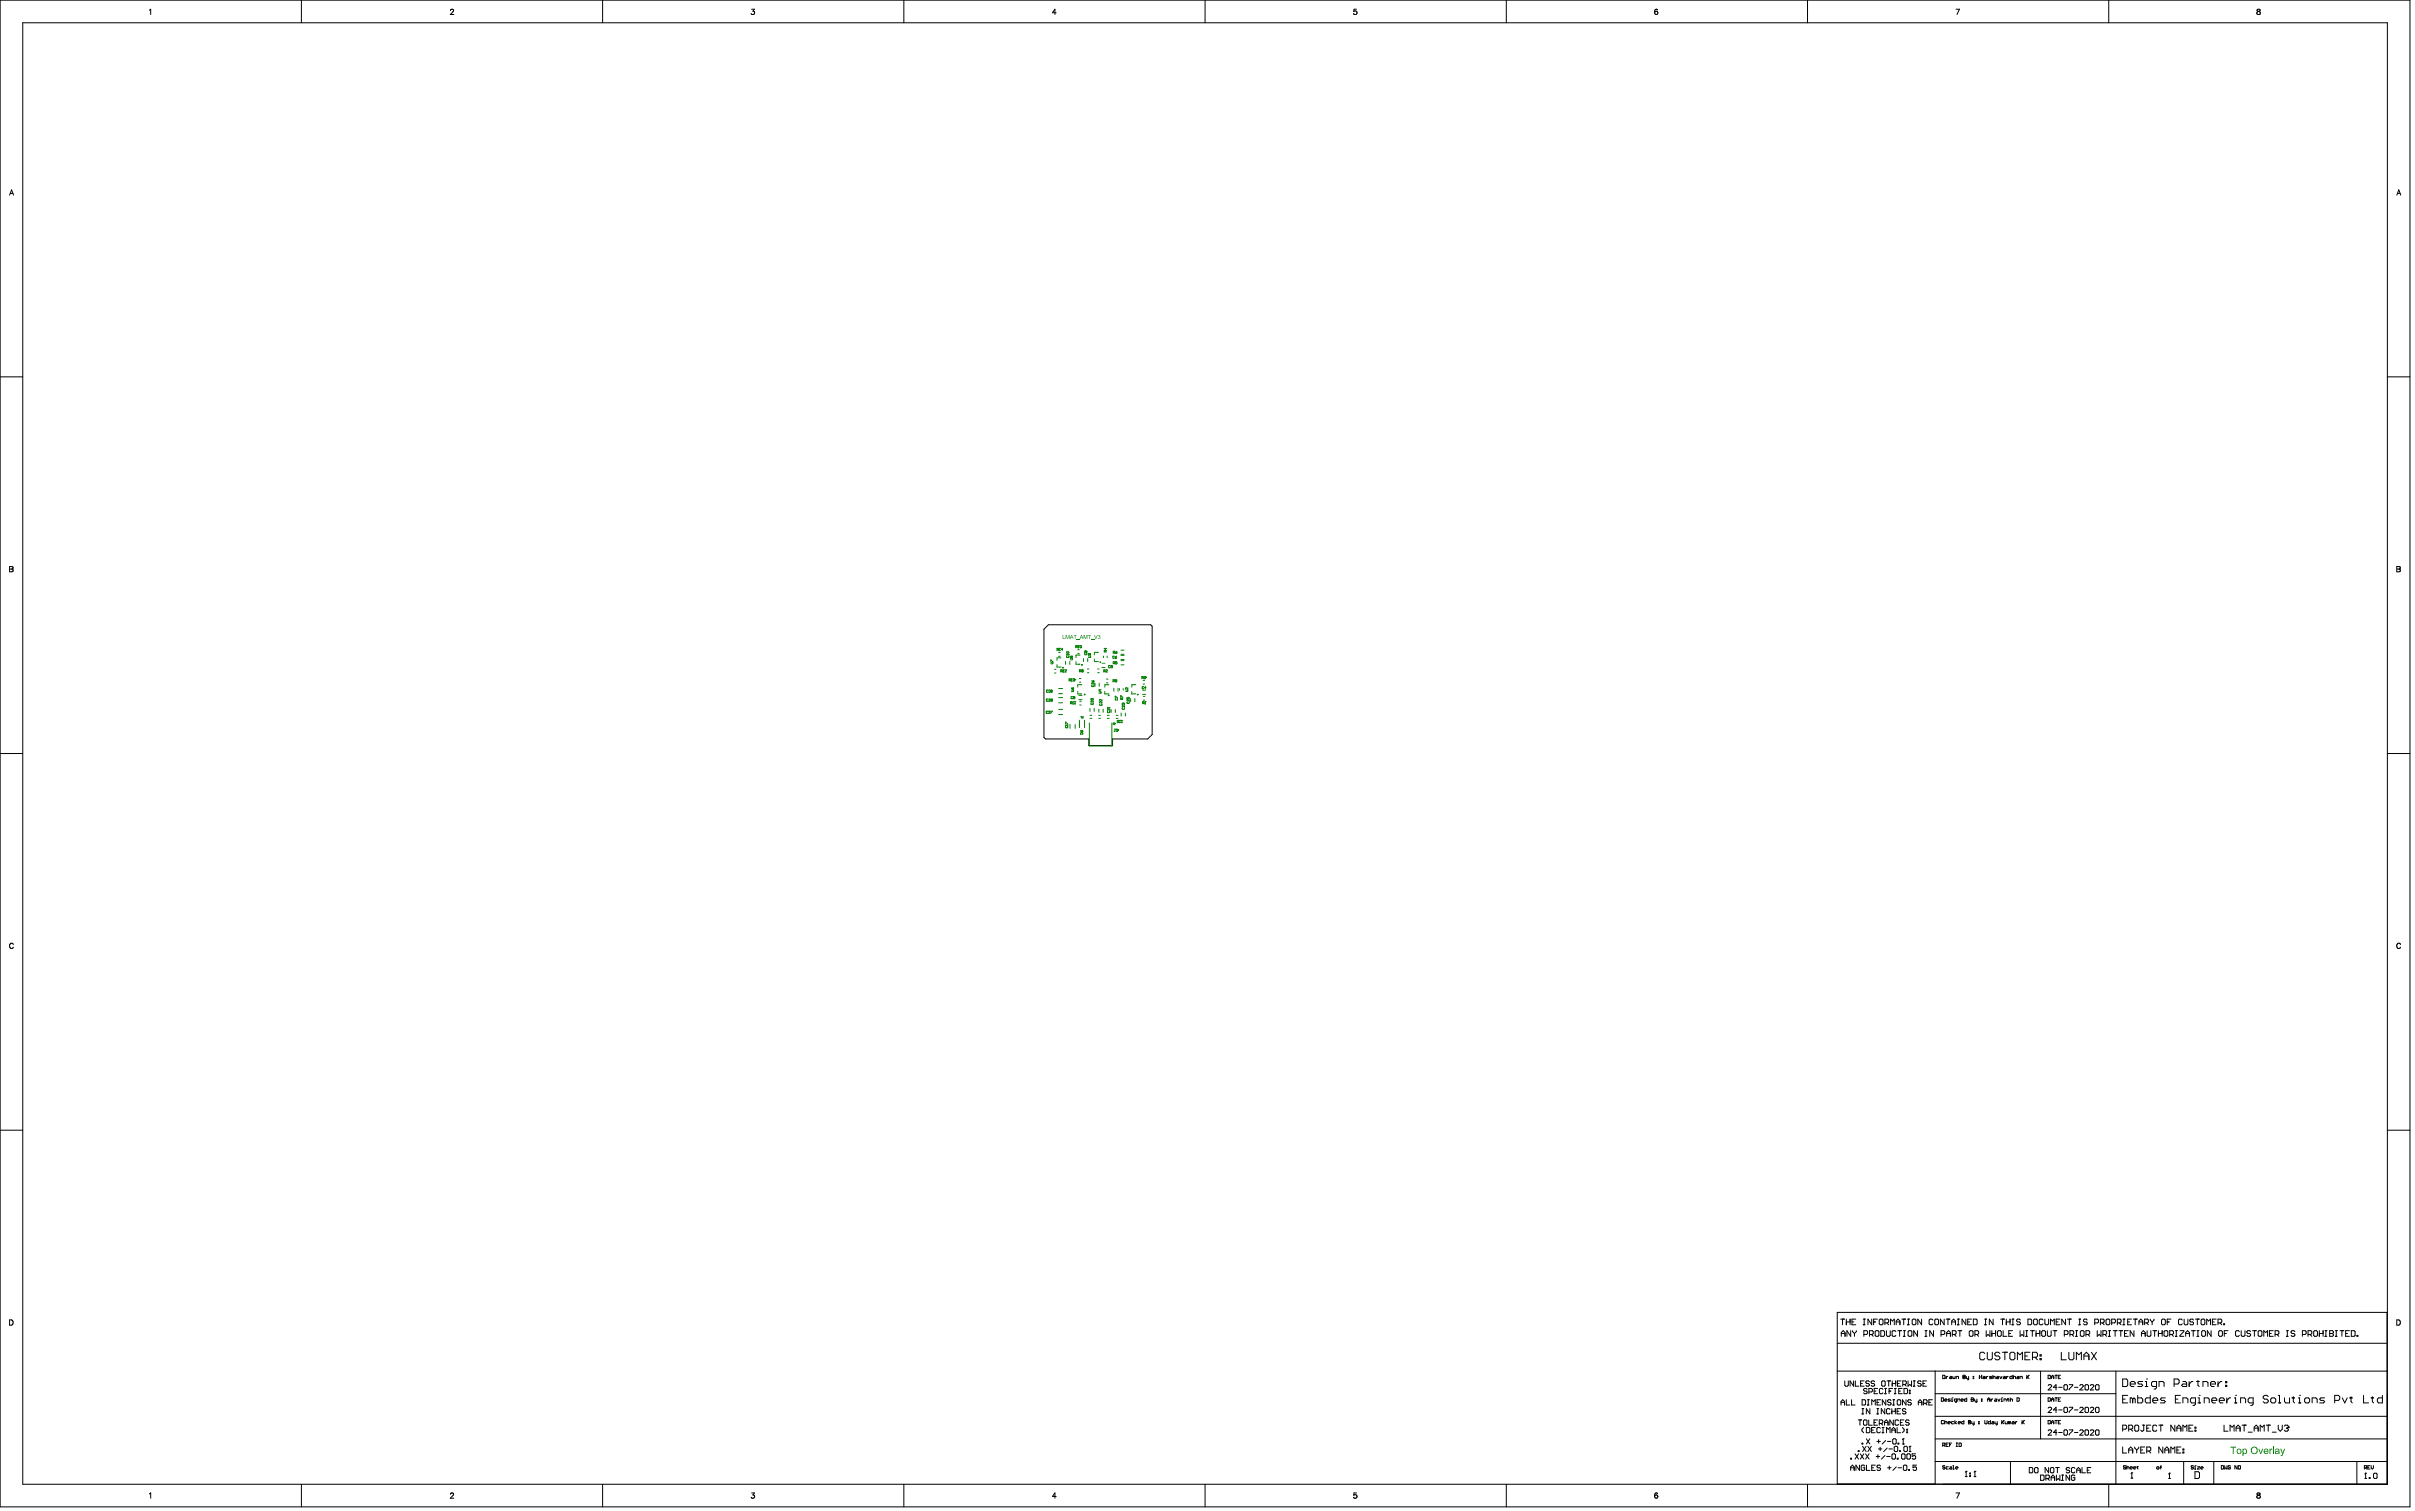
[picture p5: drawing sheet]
<svg xmlns="http://www.w3.org/2000/svg" width="2709mm" height="1694mm" viewBox="0 0 2709 1694" stroke-linecap="round" stroke-linejoin="round" font-family="sans-serif">
<g fill="none" stroke="#000" stroke-width="1.12">
<path d="M0 0h2703v1689h-2703zM168 11l1-1v6M338 0v26M505 12l1-2 3 1-4 5h4M676 0v26M843 10h3l-2 3a2 2 0 0 1 2 3 2.1 2.1 0 0 1-4-1M1014 0v26M1185 14h-5l3-4v6M1352 0v26M1521 10h-2l-1 3a2.1 2.1 0 0 1 4 0 2.1 2.1 0 0 1-1 3 2.1 2.1 0 0 1-3-1M1689 0v26M1859 11l-2-1a3 3 0 0 0-1 4"/>
<path d="M2027 0v26M2194 10h4l-3 6M2365 0v26M2532 11v1l3 2a2 2 0 0 1-2 2 2 2 0 0 1-2-2l4-2v-1zM26 26h2652v1638h-2652zM11 219l2-6 2 6M12 217h2M2688 219l2-6 3 6M2689 217h3M0 423h26M2678 423h25M11 635l3 1v1l-1 1 2 1-1 2h-3z"/>
<path d="M11 638h2M2688 635l4 1v1l-1 1 1 1v2h-4zM2688 638h3M1171 705l5-5h115l1 2v121l-5 5h-39v8h-27v-8h-48l-2-1zM0 845h26M2678 845h25M15 1059a2.2 2.2 0 0 0-3-2 2.2 2.2 0 0 0-1 3v1a2.2 2.2 0 0 0 1 2 2.2 2.2 0 0 0 3-1M2692 1059a2.2 2.2 0 0 0-2-2 2.2 2.2 0 0 0-2 3v1a2.2 2.2 0 0 0 2 2 2.2 2.2 0 0 0 2-1M0 1267h26M2678 1267h25M11 1480h2a3 3 0 0 1 2 3 3 3 0 0 1-2 3h-2zM2061 1471h616v193h-616z"/>
<path d="M2064 1479h5M2067 1479v6M2071 1479v6M2075 1479v6M2081 1479h-4v6h4M2090 1479h2M2091 1479v6M2099 1479v6l-4-6v6M2106 1479h-5v6M2109 1479h2l1 1v4l-1 1h-2l-1-1v-4zM2133 1479h4M2135 1479v6"/>
<path d="M2139 1479h3M2140 1479v6M2146 1479h2l1 1v4l-1 1h-2l-1-1v-4zM2155 1479v6l-4-6v6M2168 1480l-1-1h-2l-1 1v4l1 1h2l1-1M2170 1480l1-1h2l1 1v4l-1 1h-2l-1-1zM2181 1479v6l-5-6v6M2183 1479h4M2185 1479v6M2195 1479h2M2196 1479v6M2205 1479v6l-4-6v6"/>
<path d="M2211 1479h-4v6h4M2213 1479h3l2 1v4l-2 1h-3zM2226 1479h2M2227 1479v6M2235 1479v6l-4-6v6M2244 1479h4M2246 1479v6M2250 1479v6M2254 1479v6M2257 1479h2M2258 1479v6M2266 1480l-1-1h-2l-1 1 1 2h2l1 1-1 2h-2l-1-1"/>
<path d="M2274 1479h4l1 1v4l-1 1h-4zM2282 1479h2l1 1v4l-1 1h-2l-1-1v-4zM2291 1480l-1-1h-2l-1 1v4l1 1h2l1-1M2293 1479v5l2 1h2l1-1v-5M2310 1479h-4v6h4M2317 1479v6l-5-6v6M2319 1479h4M2321 1479v6M2331 1479h3M2333 1479v6M2341 1480l-1-1h-2l-1 1 1 2h2l1 2-1 1h-2l-1-1M2363 1479h2l1 1v4l-1 1h-2l-1-1v-4z"/>
<path d="M2381 1479h2M2382 1479v6M2391 1479h-5v6h5M2393 1479h4M2395 1479v6M2412 1479v1l2 2M2416 1479v1l-2 2M2425 1479h3l1 1v4l-1 1h-3l-1-1v-4zM2435 1479h-4v6M2448 1480l-1-1h-3l-1 1v4l1 1h3l1-1M2450 1479v5l1 1h2l1-1v-5M2460 1480l-1-1h-2l-1 1 1 2h2l1 1-1 2h-2l-1-1"/>
<path d="M2462 1479h5M2464 1479v6M2470 1479h2l1 1v4l-1 1h-2l-1-1v-4zM2486 1479h-5v6h5M2688 1480h2a3 3 0 0 1 2 3 3 3 0 0 1-2 3h-2zM2065 1498v-4l2-2 2 2v4M2065 1495h4M2071 1482h4M2076 1492v6l-5-6v6M2077 1482h2M2078 1492v1l2 2M2080 1495v3"/>
<path d="M2082 1492v1l-2 2M2090 1485h2M2090 1496h4l1-1v-2l-1-1h-4v6M2097 1496h3l1-1v-2l-1-1h-3v6M2099 1496l2 2M2101 1482h3M2103 1493l1-1h2l1 1v4l-1 1h-2l-1-1zM2109 1492h4l1 1v4l-1 1h-4zM2114 1483h3l1-1v-2l-1-1h-3v6M2116 1492v5l1 1h2l1-1v-5M2116 1483l2 2M2120 1485v-6l3 2 2-2v6"/>
<path d="M2126 1493l-1-1h-2l-1 1v4l1 1h2l1-1M2127 1485v-4l2-2 2 2v4M2127 1482h4M2128 1492h5M2131 1492v6M2135 1492h2M2135 1498h2M2136 1492v6M2139 1485h3M2140 1493l1-1h2l1 1v4l-1 1h-2l-1-1zM2151 1492v6l-5-6v6M2159 1492h2"/>
<path d="M2159 1498h2M2160 1492v6M2169 1492v6l-5-6v6M2177 1496h3l1-1v-2l-1-1h-3v6M2183 1495h5M2183 1498v-4l2-2 3 2v4M2189 1485v-4l2-2 2 2v4M2189 1482h4M2190 1496h3l1-1v-2l-1-1h-3v6M2192 1496l2 2M2195 1485h2M2196 1492h4"/>
<path d="M2198 1492v6M2207 1482h2M2209 1493l1-1h2l1 1v4l-1 1h-2l-1-1zM2215 1496h3l1-1v-2l-1-1h-3v6M2217 1496l2 2M2226 1485h2M2228 1492v6l2-2 2 2v-6M2234 1495h4M2234 1492v6M2238 1492v6M2240 1493l1-1h3l1 1v4l-1 1h-3l-1-1zM2247 1492v6h4"/>
<path d="M2250 1482h4M2253 1495h2M2257 1485h2M2257 1492h-4v6h4M2266 1492v6l2-2 2 2v-6M2272 1492h2M2272 1498h2M2273 1492v6M2277 1492h5M2279 1492v6M2284 1495h4M2284 1492v6"/>
<path d="M2288 1492v6M2290 1493l1-1h2l1 1v4l-1 1h-2l-1-1zM2296 1492v5l1 1h2l2-1v-5M2300 1485v-6l2 2 2-2v6M2303 1492h4M2305 1492v6M2306 1482h2M2315 1496h3l2-1v-2l-2-1h-3v6M2322 1496h3l1-1v-2l-1-1h-3v6M2324 1496l2 2M2328 1492h2M2328 1498h2"/>
<path d="M2329 1492v6M2331 1485h3M2333 1493l1-1h2l1 1v4l-1 1h-2l-1-1zM2340 1496h3l1-1v-2l-1-1h-3v6M2342 1496l2 2M2349 1483h4l1-1v-2l-1-1h-4v6M2352 1492v6l2-2 2 2v-6M2356 1483h3l1-1v-2l-1-1h-3v6M2358 1483l2 2M2359 1496h3l1-1v-2l-1-1h-3v6M2361 1496l2 2M2365 1492h2"/>
<path d="M2365 1498h2M2366 1492v6M2368 1483h4l1-1v-2l-1-1h-4v6M2370 1492h4M2372 1492v6M2375 1483h3l1-1v-2l-1-1h-3v6M2377 1492h4M2377 1483l2 2M2379 1492v6M2381 1485h2M2383 1495h2M2386 1482h2"/>
<path d="M2387 1492h-4v6h4M2393 1492v6l-4-6v6M2399 1482h4M2399 1485v-4l2-2 2 2v4M2402 1498v-4l2-2 2 2v4M2402 1495h4M2405 1483h4l1-1v-2l-1-1h-4v6M2407 1483l3 2M2408 1492v5l1 1h2l1-1v-5M2414 1482v3M2414 1492h5M2417 1492v6"/>
<path d="M2421 1495h4M2421 1492v6M2425 1492v6M2427 1493l1-1h2l1 1v4l-1 1h-2l-1-1zM2431 1482h2M2433 1496h4l1-1v-2l-1-1h-4v6M2436 1496l2 2M2440 1492h2M2440 1498h2M2441 1492v6M2445 1492h4v1l-4 4v1h4M2451 1495h5"/>
<path d="M2451 1498v-4l3-2 2 2v4M2458 1492h4M2460 1492v6M2464 1492h2M2464 1498h2M2465 1492v6M2469 1493l1-1h3l1 1v4l-1 1h-3l-1-1zM2475 1485v-6l2 2 2-2v6M2480 1492v6l-4-6v6M2481 1482h2M2488 1483h3l1-1v-2l-1-1h-3v6M2488 1493l1-1h3l1 1v4l-1 1h-3l-1-1z"/>
<path d="M2490 1483l2 2M2494 1484h1v1h-1zM2495 1495h2M2499 1492h-4v6M2512 1493l-1-1h-3l-1 1v4l1 1h3l1-1M2514 1492v5l1 1h2l1-1v-5M2524 1493l-1-1h-2l-1 1 1 2h2l1 1-1 2h-2l-1-1M2526 1492h5M2528 1492v6M2533 1493l1-1h2l1 1v4l-1 1h-2l-1-1zM2539 1498v-6l2 2 2-2v6M2545 1495h2"/>
<path d="M2550 1492h-5v6h5M2552 1496h3l1-1v-2l-1-1h-3v6M2554 1496l2 2M2564 1492h2M2564 1498h2M2565 1492v6M2574 1493l-1-1h-2l-1 1 1 2h2l1 1-1 2h-2l-1-1M2582 1496h3l2-1v-2l-2-1h-3v6M2589 1496h3l1-1v-2l-1-1h-3v6M2591 1496l2 2M2595 1493l1-1h2l1 1v4l-1 1h-2l-1-1zM2601 1495h5"/>
<path d="M2601 1492v6M2606 1492v6M2608 1492h2M2608 1498h2M2609 1492v6M2613 1495h3M2613 1492h3l1 1-1 2 1 2-1 1h-3zM2619 1492h2M2619 1498h2M2620 1492v6M2625 1492h4M2627 1492v6"/>
<path d="M2631 1495h2M2635 1492h-4v6h4M2637 1492h3l1 1v4l-1 1h-3zM2644 1497h1v1h-1zM2061 1506h616M2226 1517l-1-1h-3l-2 1v6l2 2h3l1-2M2229 1516v7l1 2h3l2-2v-7M2243 1517l-1-1h-3l-2 1v2l2 1h3l1 2v1l-1 2h-3l-2-2M2246 1516h5M2249 1516v9M2254 1517l2-1h2l2 1v6l-2 2h-2l-2-2zM2277 1516h-6v9h6"/>
<path d="M2288 1519h1v1h-1zM2312 1516v9h6M2320 1516v7l2 2h3l1-2v-7M2346 1516l5 9M2351 1516l-5 9M2061 1537h616M2170 1537v127M2263 1525v-9l2 3 3-3v9M2271 1520h3M2280 1522h4l1-2v-3l-1-1h-4v9M2282 1522l3 3M2288 1523h1v2h-1z"/>
<path d="M2289 1537v76M2329 1525v-9l3 3 2-3v9M2337 1520h6M2337 1525v-6l3-3 3 3v6M2373 1537v127M2069 1548v5l1 1h2l1-1v-5M2079 1548v6l-4-6v6M2081 1548v6h4M2087 1551h2M2091 1548h-4v6h4M2094 1558l-1-1h-2l-1 2 1 1h2l1 2-1 1h-2l-1-1M2097 1549l-1-1h-2l-1 1 1 2h2l1 1-1 2h-2l-1-1"/>
<path d="M2102 1560h2M2103 1549l-1-1h-2l-1 2 1 1h2l1 2-1 1h-2l-1-1M2106 1557h-4v6h4M2111 1548h2l1 1v4l-1 1h-2l-1-1v-4zM2112 1558l-1-1h-2l-1 1v4l1 1h2l1-1M2114 1557h2M2115 1557v6M2116 1548h4M2118 1548v6M2119 1560h2M2122 1551h4M2122 1548v6"/>
<path d="M2123 1557h-4v6M2125 1557h2M2126 1557v6M2126 1548v6M2128 1551h2M2130 1560h2M2132 1548h-4v6h4M2134 1557h-4v6h4M2134 1552h3l1-1v-2l-1-1h-3v6M2136 1557h2l1 1v4l-1 1h-2zM2136 1552l2 2M2140 1548v6l2-2 2 2v-6"/>
<path d="M2141 1559h1v1h-1zM2146 1554h2M2146 1548h2M2147 1548v6M2155 1549l-1-1h-2l-1 2 1 1h2l1 2-1 1h-2l-1-1M2157 1551h2M2161 1548h-4v6h4M2179 1542h2v4h-2zM2183 1543v3M2185 1543l-2 1M2187 1543l2 1v2h-2l-1-1 1-1h2M2190 1543l1 3 2-1v-2"/>
<path d="M2194 1546v-3l3 1v2M2202 1542h2v4h-2zM2202 1544h2M2205 1543v2l3 1M2208 1543v3l-1 1M2213 1545l1 1zM2213 1543l1 1zM2220 1544h3M2220 1542v4M2223 1542v4M2224 1543l2 1v2h-2v-1v-1h2M2228 1543v3"/>
<path d="M2230 1543l-2 1M2234 1543l-3 1 3 1-3 1M2235 1544l2-1 1 3M2235 1542v4M2240 1543l2 1v2h-2l-1-1 1-1h2M2243 1543l1 3 1-3M2247 1543l2 1v2h-2v-1v-1h2M2250 1543v3M2252 1543l-2 1M2257 1542v4h-2l-1-2 3-1M2258 1544l2-1 1 3M2258 1542v4"/>
<path d="M2262 1543l2 1v2h-2v-1v-1h2M2266 1546v-3h2v3M2273 1542v4M2274 1544l2 2M2276 1542l-3 2M2297 1542h3l-1 4h-2zM2297 1553l1-1h2l1 1v1l-4 4h4M2301 1546v-3l1-1 1 1v3M2301 1544h2M2305 1542h2M2306 1542v4M2307 1555h-4l3-3v6"/>
<path d="M2309 1544h1M2309 1555h4M2311 1542h-2v4h2M2316 1552h2l1 1v4l-1 1h-2l-1-1v-4zM2321 1552h4l-4 6M2327 1555h4M2333 1553l1-1h2l1 1v1l-4 4h4M2339 1552h2l1 1v4l-1 1h-2v-1v-4zM2344 1553l1-1h2l1 1v1l-4 4h4M2351 1552h2l1 1v4l-1 1h-2l-1-1v-4zM2381 1546h4l1 1v6l-1 2h-4zM2389 1552h6v-2l-2-1h-2l-2 1v3l2 2h2"/>
<path d="M2403 1549h-4l-1 1 1 2h3l1 1-1 2h-4M2406 1555h3M2406 1549h1v6M2419 1555h-4l-2-2v-3l2-1h4v7l-2 1h-1M2422 1555v-6h4l1 1v5M2438 1552h5l1-2v-3l-1-1h-5v9M2448 1549h3l2 1v5h-5l-1-2 1-1h5M2455 1549v6M2460 1549h-2l-3 3M2464 1549h3M2465 1547v6l2 2M2471 1555v-6h4l1 1v5"/>
<path d="M2479 1552h6v-2l-2-1h-2l-2 1v3l2 2h2M2488 1549v6M2492 1549h-1l-3 3M2496 1553h2v2h-2zM2496 1549h2v1h-2zM2065 1575v-4l2-2 2 2v4M2065 1572h4M2071 1569v6h4M2077 1569v6h4M2088 1579h2M2089 1569h2l1 1v4l-1 1h-2zM2089 1579v6"/>
<path d="M2094 1575h2M2094 1569h2M2095 1569v6M2096 1561h3l1-1v-2l-1-1h-3v6M2097 1579v6l-4-6v6M2099 1575v-6l2 2 2-2v6M2105 1579h2M2105 1572h2M2106 1579v6M2109 1569h-4v6h4M2114 1563h2M2114 1579v6l-4-6v6"/>
<path d="M2115 1569v6l-4-6v6M2121 1570l-1-1h-2l-1 2 1 1h2l1 2-1 1h-2l-1-1M2122 1579v6M2123 1575h2M2123 1569h2M2124 1569v6M2125 1563h2M2126 1579v6M2129 1569h2l1 1v4l-1 1h-2l-1-1v-4zM2132 1579h-4v6h4M2138 1569v6l-4-6v6M2141 1562h1v1h-1z"/>
<path d="M2144 1570l-1-1h-2l-1 2 1 1h2l1 2-1 1h-2l-1-1M2152 1572h3M2152 1575v-4l2-2 1 2v4M2157 1573h3l1-1v-2l-1-1h-3v6M2159 1573l2 2M2163 1572h2M2167 1569h-4v6h4M2170 1563h203M2177 1567l3 1-1 3h-2zM2181 1570h3l-1-2-2 1v1l2 1M2187 1568h-1l-1 1 1 1h1l-2 1M2189 1571h1"/>
<path d="M2189 1568v3M2194 1571l-2-1 1-2h1v4h-1M2196 1571v-3h2v3M2200 1570h2l-1-2-1 1v1l1 1M2206 1567v4h-2l-1-2 3-1M2211 1567l2 1v3h-2zM2211 1569h2M2215 1568v2l2 1M2217 1568v4h-1M2222 1570l1 1zM2222 1568l1 1zM2229 1569h3"/>
<path d="M2229 1571v-3l2-1 1 1v3M2233 1568v3M2235 1568l-2 2M2238 1568l1 1v2h-1l-1-1h1h1M2241 1568l1 3 1-3M2244 1571h2M2244 1568h1v3M2248 1571v-3h2v3M2251 1568h2M2252 1568l1 3M2255 1569l2-1v3M2255 1567v4"/>
<path d="M2262 1567l3 1-1 3h-2zM2297 1567l3 1-1 3h-2zM2297 1579l1-1h2l1 1v1l-4 4h4M2301 1571v-3l1-1 1 1v3M2301 1569h2M2305 1567h2M2306 1567v4M2309 1569h1M2311 1567h-2v4h2M2316 1578h2l1 1v4l-1 1h-2l-1-1v-4zM2321 1578h4l-4 6M2333 1579l1-1h2l1 1v1l-4 4h4"/>
<path d="M2339 1578h2l1 1v4l-1 1h-2v-1v-4zM2344 1579l1-1h2l1 1v1l-4 4h4M2351 1578h2l1 1v4l-1 1h-2l-1-1v-4zM2381 1569h3M2386 1564h-5v9h5M2392 1569l-1-2h-2v6M2392 1569v4M2392 1569l1-2 2 2v4M2398 1564v9h4l1-2v-2l-1-2h-4M2412 1564v9h-5l-1-2v-2l1-2h5M2415 1570h5v-1l-1-2h-3l-1 2v2l1 2h3M2429 1567h-5l-1 2 1 1h3l2 1-2 2h-4"/>
<path d="M2440 1569h3M2445 1564h-5v9h5M2448 1573v-6h5l1 2v4M2462 1573h-4l-1-2v-2l1-2h4v7l-1 2h-1M2465 1567h2v6M2465 1573h3M2472 1573v-6h4l2 2v4M2481 1570h5v-1l-1-2h-3l-1 2v2l1 2h3M2489 1570h6v-1l-2-2h-2l-2 2v2l2 2h2M2498 1567v6M2502 1567h-2l-2 3M2506 1567h1v6"/>
<path d="M2506 1573h3M2513 1573v-6h4l2 2v4M2527 1573h-4l-2-2v-2l2-2h4v7l-1 2h-2M2544 1566l-1-2h-3l-2 2v1l2 2h3l1 1v1l-1 2h-3l-2-2M2547 1569l1-2h3l1 2v2l-1 2h-3l-1-2zM2555 1564h2v9M2555 1573h3M2562 1567v4l2 2h4v-6M2571 1567h3M2572 1566v5l2 2M2578 1567h1v6M2578 1573h3"/>
<path d="M2585 1569l1-2h3l1 2v2l-1 2h-3l-1-2zM2593 1573v-6h4l2 2v4M2607 1567h-4l-1 2 1 1h3l1 1-1 2h-4M2619 1570h4l1-1v-3l-1-2h-4v9M2627 1567l3 6 3-6M2635 1567h3M2637 1566v5l1 2M2651 1564v9h6M2659 1567h3M2661 1566v5l1 2M2672 1564v9h-4l-2-2v-2l2-2h4M2084 1592h4"/>
<path d="M2086 1592v6M2088 1585h2M2091 1592h2l1 1v4l-1 1h-2l-1-1v-4zM2096 1592v6h4M2102 1595h2M2105 1585h2M2106 1592h-4v6h4M2108 1596h3l1-1v-2l-1-1h-3v6M2110 1596l2 2M2114 1595h4M2114 1598v-4l2-2 2 2v4M2120 1580l-1-1h-2l-1 1v4l1 1h2l1-1"/>
<path d="M2122 1582h4M2124 1592v6l-4-6v6M2128 1582h2M2129 1593l-1-1h-2l-1 1v4l1 1h2l1-1M2131 1595h2M2135 1592h-4v6h4M2138 1580l-1-1h-2l-1 2 1 1h2l1 2-1 1h-2l-1-1M2141 1593l-1-1h-2l-1 2 1 1h2l1 2-1 1h-2l-1-1M2170 1588h507M2180 1593h-1h-2l1 3h2M2181 1593v3M2181 1594h2l1 2"/>
<path d="M2185 1595h2v-1h-2l1 2h1M2191 1594h-2v2h2M2193 1593v3M2194 1594l-1 1 1 1M2196 1595h3l-1-1h-2v2h2M2203 1593v3h-3l1-2h2M2208 1593h2v3h-2zM2208 1594h2M2212 1594v2h2M2214 1594v3l-1 1M2219 1596h1zM2219 1594h1z"/>
<path d="M2226 1593l1 3h2v-3M2232 1593v3h-2l1-2h1M2234 1594h2v2h-2v-1h2M2238 1594v2h2M2240 1594v3l-1 1M2245 1593v3M2246 1594l2 2M2248 1593l-3 2M2249 1594l1 2h1v-2M2254 1594v2M2254 1594h-1v2M2254 1594h1v2"/>
<path d="M2257 1594h2v2h-2v-1h2M2260 1594v2M2262 1594l-2 1M2268 1593v3M2269 1594l1 2M2270 1593l-2 2M2297 1593h3l-1 3h-2zM2301 1596v-2l1-1 1 1v2M2301 1594h2M2305 1593h2M2306 1593v3M2307 1581h-4l3-3v6"/>
<path d="M2309 1594h1M2309 1581h4M2311 1593h-2v3h2M2327 1581h4M2394 1599l1-1h3l1 1v4l-1 2h-3l-1-2zM2403 1598h3M2404 1598v5l-1 2-2-2M2412 1598h-4v7h4M2419 1599l-1-1h-2l-1 1v4l1 2h2l1-2M2421 1598h5M2424 1598v7M2439 1598v7l-4-7v7"/>
<path d="M2460 1598h-5v7h5M2494 1598v7h5M2515 1598h4M2517 1598v7M2542 1598h4M2544 1598v7M2555 1598v4l3 3 2-3v-4M2562 1599l1-1h2l2 1-2 2M2088 1618h1v1h-1zM2090 1600l-2 2v2l2 2M2093 1600h3l1 1v4l-1 1h-3zM2093 1613l4 6"/>
<path d="M2097 1613l-4 6M2099 1603h2M2103 1600h-4v6h4M2105 1616h4M2107 1614v4M2109 1601l-1-1h-2l-1 1v4l1 1h2l1-1M2111 1606h2M2111 1600h2M2112 1600v6M2115 1615l-4 4M2116 1606v-6l2 2 2-2v6M2117 1616h4"/>
<path d="M2122 1603h4M2122 1606v-4l2-2 2 2v4M2124 1613h2l1 1v4l-1 1h-2l-1-1v-4zM2128 1600v6h4M2129 1618h1v1h-1zM2134 1600l2 2v2l-2 2M2134 1619h2M2134 1614l1-1v6M2139 1602h1v1h-1zM2139 1605h1v1h-1zM2170 1613h507M2183 1620h1"/>
<path d="M2185 1618h-2v4h2M2186 1620h2M2189 1618h-3v4M2194 1618h1M2195 1618v4M2197 1618l3 1-1 3h-2zM2297 1604l1-1h2l1 1v1l-4 4h4M2307 1606h-4l3-3v6M2309 1606h4M2316 1603h2l1 1v4l-1 1h-2l-1-1v-4zM2321 1603h4l-4 6M2327 1606h4"/>
<path d="M2333 1604l1-1h2l1 1v1l-4 4h4M2339 1603h2l1 1v4l-1 1h-2v-1v-4zM2344 1604l1-1h2l1 1v1l-4 4h4M2351 1603h2l1 1v4l-1 1h-2l-1-1v-4zM2381 1602h3l1-1v-2l-1-1h-3v7M2388 1602h3l1-1v-2l-1-1h-3v7M2390 1602l2 3M2408 1601h2M2442 1605v-5l2-2 2 2v5M2442 1601h4M2448 1605v-7l3 2 2-2v7M2455 1601h2"/>
<path d="M2462 1603h1v2h-1zM2462 1600h1v1h-1zM2501 1605v-7l2 2 3-2v7M2508 1601h4M2508 1605v-5l2-2 2 2v5M2521 1606h5M2528 1601h5M2528 1605v-5l2-2 3 2v5M2535 1605v-7l2 2 2-2v7M2548 1606h5M2564 1601h1M2565 1601l2 1-2 3h-2l-1-2"/>
<path d="M2076 1635h1v1h-1zM2081 1630l4 6M2084 1626h1v1h-1zM2085 1630l-4 6M2087 1630l3 6M2089 1622l4 5M2090 1630l-3 6M2092 1630l4 6M2093 1622l-4 5M2095 1622l4 5M2096 1630l-4 6M2099 1622l-4 5"/>
<path d="M2104 1633h4M2106 1631v4M2107 1624h4M2109 1622v4M2114 1632l-4 4M2116 1633h4M2117 1623l-4 4M2119 1624h4M2123 1630h2l1 1v4l-1 1h-2l-1-1v-4zM2125 1622h2h1v4l-1 1h-2v-1zM2128 1635h1v1h-1zM2130 1626h1v1h-1z"/>
<path d="M2134 1630h2l1 1v4l-1 1h-2l-1-1v-4zM2136 1622h2h1v4l-1 1h-2l-1-1v-4zM2140 1630h2l1 1v4l-1 1h-2l-1-1v-4zM2141 1622h1v5M2141 1627h2M2149 1630h-4v3l2-1 2 1v2l-1 1h-2l-1-1M2170 1639h507M2179 1620h2v-2h-2v4M2180 1620l1 2M2194 1622h1M2255 1639v25M2381 1622v7h4"/>
<path d="M2388 1629v-4l2-3 2 3v4M2388 1626h4M2394 1622v1l3 3M2397 1626v3M2399 1622v1l-2 3M2401 1626h2M2406 1622h-5v7h5M2408 1627h3l1-1v-3l-1-1h-3v7M2410 1627l2 2M2426 1622v7l-5-7v7M2428 1626h5M2428 1629v-4l2-3 3 3v4"/>
<path d="M2435 1629v-7l2 3 2-3v7M2442 1626h2M2446 1622h-4v7h4M2448 1628h1v1h-1zM2448 1625h1v1h-1zM2449 1639v25M2483 1639v25M2643 1639v25M2076 1649v-4l2-2 2 2v4M2076 1646h4M2086 1643v6l-4-6v6M2091 1644l-1-1h-2l-1 1v4l1 1h2l1-1v-2h-2"/>
<path d="M2093 1643v6h4M2099 1646h2M2103 1643h-4v6h4M2109 1644l-1-1h-2l-1 2 1 1h2l1 2-1 1h-2l-1-1M2117 1646h4M2119 1644v4M2127 1645l-4 4M2129 1646h4M2136 1643h2l1 1v4l-1 1h-2l-1-1v-4zM2141 1648h1v1h-1zM2150 1643h-4v3l3-1 1 1v2l-1 1h-2l-1-1M2181 1644v-1l-2 1 1 1 1 1v1l-2-1"/>
<path d="M2185 1644l-2 1v2h2M2187 1644l2 1v2h-2l-1-1h1h2M2190 1647h2M2190 1643h1v4M2193 1646h3l-1-2-2 1 1 2h1M2204 1655h2M2204 1651l1-1v5M2209 1654h1v1h-1zM2209 1652h1h-1zM2214 1655h2M2214 1651l1-1v5M2276 1645h3l1 1v4l-1 1h-3z"/>
<path d="M2283 1645h2l1 1v4l-1 1h-2l-1-1v-4zM2289 1654h3l1 1v4l-1 1h-3zM2295 1658h3l1-1v-2l-1-1h-3v6M2297 1658l2 2M2298 1645v6l-4-6v6M2300 1646l1-1h2l1 1v4l-1 1h-2l-1-1zM2301 1660v-4l1-2 2 2v4M2301 1657h3M2306 1645h4M2306 1654v6l2-2 2 2v-6M2308 1645v6M2312 1660h2"/>
<path d="M2312 1654h2M2313 1654v6M2321 1654v6l-4-6v6M2321 1646l-1-1h-2l-1 2 1 1h2l1 2-1 1h-2l-1-1M2327 1655l-1-1h-2l-1 1v4l1 1h2l1-1v-2h-2M2327 1646l-1-1h-2l-1 1v4l1 1h2l1-1M2329 1648h4M2329 1651v-4l2-2 2 2v4M2335 1645v6h4M2341 1648h2M2345 1645h-4v6h4M2384 1644l-1-1-1 1v1l2 1-1 1-1-1"/>
<path d="M2385 1645l2-1 1 3M2385 1643v4M2389 1646h3l-1-2-2 1 1 2h1M2390 1657h2M2390 1652l1-1v6M2393 1646h3l-1-2-2 1v1l2 1M2397 1644h1M2397 1644l1 3M2420 1644l1 1v2l-2-1zM2423 1645h1M2424 1643l-1 4M2432 1658h2"/>
<path d="M2432 1653l1-1v6M2460 1644v-1l-2 1v1l2 1v1l-2-1M2461 1647h2M2461 1644h1v3M2462 1650h4l1 1v5l-1 2h-4zM2465 1644h2l-2 3h2M2468 1646h3l-1-2-2 1 1 2h1M2491 1643l3 1-1 3h-2zM2495 1643v4l1-1 2 1v-4M2502 1644l-1-1-2 1v2l2 1 1-2h-2M2509 1643v4l-2-4v4M2510 1644l1-1 2 1-1 3-2-1z"/>
<path d="M2652 1646l2-1v-2h-2v4M2652 1658h2M2652 1653l1-1v6M2653 1646l1 1M2656 1645h1M2657 1657h1v1h-1zM2658 1643h-2v4h2M2659 1643v3l2 1 1-1v-3M2663 1652h2l1 1v4l-1 1h-2l-1-1v-4zM168 1675l1-1v6M338 1664v25M505 1675l1-1 3 1-4 5h4"/>
<path d="M676 1664v25M843 1674h3l-2 2a2 2 0 0 1 2 3 2 2 0 0 1-4 0M1014 1664v25M1185 1678h-5l3-4v6M1352 1664v25M1521 1674h-2l-1 2a2.1 2.1 0 0 1 4 0 2.1 2.1 0 0 1-1 3 2.1 2.1 0 0 1-3 0M1689 1664v25M1859 1675l-2-1a3 3 0 0 0-1 4M2027 1664v25M2061 1664h.1M2194 1674h4l-3 6M2365 1664v25"/>
<path d="M2532 1674v2l3 2a2 2 0 0 1-2 2 2 2 0 0 1-2-2l4-3v-1z"/>
<circle cx="1858" cy="14" r="1.8"/>
<circle cx="1858" cy="1678" r="1.8"/>
</g>
<g fill="#000">
<circle cx="2613" cy="1495" r=".4"/>
<circle cx="2202" cy="1544" r=".3"/>
<circle cx="2407" cy="1546" r=".4"/>
<circle cx="2189" cy="1567" r=".3"/>
<circle cx="2211" cy="1569" r=".3"/>
<circle cx="2245" cy="1567" r=".3"/>
<circle cx="2467" cy="1564" r=".4"/>
<circle cx="2507" cy="1564" r=".4"/>
<circle cx="2579" cy="1564" r=".4"/>
<circle cx="2208" cy="1594" r=".3"/>
<circle cx="2135" cy="1613" r=".4"/>
<circle cx="2567" cy="1600" r=".4"/>
<circle cx="2142" cy="1622" r=".4"/>
<circle cx="2205" cy="1650" r=".4"/>
<circle cx="2215" cy="1650" r=".4"/>
<circle cx="2391" cy="1651" r=".4"/>
<circle cx="2433" cy="1652" r=".4"/>
<circle cx="2462" cy="1643" r=".3"/>
<circle cx="2653" cy="1652" r=".4"/>
</g>
<g fill="none" stroke="#008000" stroke-width="1.12">
<path d="M1187 736h2M1187 732h2M1190 738h-4v2M1209 728h1M1209 733h1M1211 734h-4v3M1215 738v4M1220 738v4M1227 739v3h5M1232 731h-5v3M1238 736v1M1240 727v1l-1-1h2"/>
<path d="M1240 731v-2l-1 1v1h2M1241 729l-1 1M1242 736v1M1257 734h4M1257 735h4M1257 729h4M1257 739h4M1178 742v-2l3 2M1178 742l3 1v1h-3M1183 755h1M1183 750h1M1186 745v3h4"/>
<path d="M1195 741v4M1200 741v4M1207 742v3h4M1211 753h1v-2h-1v2M1211 753h1M1214 752v1h1l-1-1M1214 752v-1h1l-1 1M1214 752h.1M1220 754h1M1220 750h1M1231 754h2M1231 750h2"/>
<path d="M1236 748h3M1236 744h3M1238 753h1l1-2h-2v2M1239 753h1M1240 751h2l-2 2h2M1257 745h4M1257 741h4M1187 778h5M1187 772h5M1209 775v3h4M1210 780h4M1211 761h1"/>
<path d="M1211 765h1M1213 768h-4v2M1225 763l1 2M1225 768v2l2-1v-1M1226 763l1 1-1 1zM1227 766v1l-2-1v1M1228 766v3M1232 776h3v1h-3M1233 766v3M1234 773v2l-2-2h3M1239 775v3h5M1241 761h2"/>
<path d="M1241 766h2M1244 768h-5v2M1249 772v3M1254 772v3M1256 772v2M1260 772v2M1269 775v3h5M1274 768h-5v2M1282 774h3M1282 778h3M1282 767h2M1282 763h2"/>
<path d="M1187 795h5M1187 788h5M1187 782h5M1210 784h4M1211 790h2M1211 786h2M1222 794v3M1227 794v3M1232 795v4M1234 789v2h1v-2M1236 784v2l-2-2v2M1236 787v1l-2-1h-1l1 1"/>
<path d="M1237 795v4M1246 795v4M1251 782v-1l2 1M1251 795v4M1251 783v2h2v-2M1257 799v4M1259 794v1h2v-1M1259 788v1v1M1261 791v2l-2-2v2M1262 799v4M1268 783v4M1273 783v4"/>
<path d="M1282 785h2M1282 781h2M1187 801h5M1200 812v5M1206 812v5M1211 807v9M1212 819l1 2M1213 805h2M1213 803l1 2M1214 819v2h-1zM1215 803l-1 1M1216 807v9"/>
<path d="M1222 810v26h25v-25M1222 802h3M1222 805h3M1232 802h2M1232 805h2M1242 802h2M1242 805h2M1252 802h2M1252 805h2M1212 821h2v2h-2z"/>
</g>
<circle cx="1259" cy="788" r=".2" fill="#008000"/>
<path d="M1175 774h-1v2h1M1176 776h1M1177 774v2M1175 784h-1v2h1M1176 784h2l-2 2h2M1179 785v-1h1v1M1179 785v1h1v-1M1179 785h1M1259 788l1 1M1260 789h.1M1260 789h1v1" fill="none" stroke="#008000" stroke-width="1.12"/>
<circle cx="1177" cy="774" r=".2" fill="#008000"/>
<path d="M1186 729h1v-2h-1v2M1186 729h1M1188 729h1M1189 727v2M1177 774h-1M1179 775v-1h1v1M1179 775v1h1v-1M1179 775h1" fill="none" stroke="#008000" stroke-width="1.12"/>
<circle cx="1189" cy="727" r=".2" fill="#008000"/>
<path d="M1189 727h-1M1192 728h-2l1-1v2M1199 763h1l1-2h-2v3M1200 763l1 1M1202 764h.1M1202 761v3M1203 781h-2v2h2M1205 782h-1v-1h1v2h-1" fill="none" stroke="#008000" stroke-width="1.12"/>
<circle cx="1202" cy="761" r=".2" fill="#008000"/>
<path d="M1202 761h.1M1204 761h1v1" fill="none" stroke="#008000" stroke-width="1.12"/>
<circle cx="1205" cy="762" r=".2" fill="#008000"/>
<path d="M1205 762h.1M1205 762v2l-1-1M1253 808h2l-1 2h-1zM1256 810h1M1256 808v2" fill="none" stroke="#008000" stroke-width="1.12"/>
<circle cx="1256" cy="808" r=".2" fill="#008000"/>
<path d="M1256 808h.1M1258 810h1M1258 808v2" fill="none" stroke="#008000" stroke-width="1.12"/>
<circle cx="1258" cy="808" r=".2" fill="#008000"/>
<g fill="none" stroke="#008000" stroke-width="1.12">
<path d="M1250 736h-2v2h2M1251 737h1v1h-1zM1252 736l-1 1M1249 744h1v-2h-1v2M1249 744h1M1253 742h-2v1h1l1 1h-2M1248 764h2v-2h-2v3M1249 764l1 1M1253 763h-2v-1h2v2h-2M1283 770h-2v2h2M1285 771h-1l1-1v2M1175 798h-2l1 2 1-1"/>
<path d="M1176 798h2l-2 2h2M1178 797h2l-2 3M1201 788h1v-1h-1v2M1201 788l1 1M1203 789h1M1204 787v2M1258 808h.1"/>
</g>
<circle cx="1204" cy="787" r=".2" fill="#008000"/>
<path d="M1204 787h-1M1205 789h1M1206 787v2" fill="none" stroke="#008000" stroke-width="1.12"/>
<circle cx="1206" cy="787" r=".2" fill="#008000"/>
<path d="M1196 734h3M1197 735v2h2l-1-2M1199 734v1M1217 732v2h2v-2M1218 730h-1v2l1-1M1218 730h1v2l-1-1M1218 730v1M1202 774h2v1h-2M1202 771l1 2M1203 772h1v1h-1zM1206 787h-1" fill="none" stroke="#008000" stroke-width="1.12"/>
<circle cx="1196" cy="734" r=".2" fill="#008000"/>
<path d="M1196 734l1 1M1196 731h2l1 1h-2zM1200 738l3 1-1 1h-2M1200 736v1h2v-1h1l-1 1M1207 725h1v-1h-1v2M1207 725l1 1M1209 726h1M1210 724v2" fill="none" stroke="#008000" stroke-width="1.12"/>
<circle cx="1210" cy="724" r=".2" fill="#008000"/>
<path d="M1210 724h-1M1211 724h2v2h-2zM1242 794h3M1243 797v2h1v-2M1245 795v1l-2-1h-1l1 1M1245 793v1" fill="none" stroke="#008000" stroke-width="1.12"/>
<circle cx="1242" cy="794" r=".2" fill="#008000"/>
<path d="M1221 735l2 1v1h-2M1222 733h-1v2M1242 794h1" fill="none" stroke="#008000" stroke-width="1.12"/>
<circle cx="1222" cy="733" r=".2" fill="#008000"/>
<path d="M1222 733h.1M1222 733v1M1222 733h1v2M1250 817h1M1251 817v3h-2M1252 818l1-1 1 1" fill="none" stroke="#008000" stroke-width="1.12"/>
<circle cx="1254" cy="818" r=".2" fill="#008000"/>
<g fill="none" stroke="#008000" stroke-width="1.12">
<path d="M1249 732h1v-1l-1-1v3M1249 732l1 1M1251 731h1l1 1-1 1zM1253 730l-2 1M1262 774h3v1h-3M1265 771v2l-2-2h-1l1 2M1282 788h1v-1h-1v2M1282 788l1 1M1284 789h1M1284 787v2M1253 819h.1M1253 819v1h-1"/>
<path d="M1254 818l-1 1"/>
</g>
<circle cx="1284" cy="787" r=".2" fill="#008000"/>
<path d="M1283 759l1-1 1 1M1281 760h1v-1l-1-1v3M1282 760v1M1284 787h.1" fill="none" stroke="#008000" stroke-width="1.12"/>
<circle cx="1285" cy="759" r=".2" fill="#008000"/>
<path d="M1284 760h.1M1284 760v1h-1M1285 759l-1 1M1195 813h3M1195 814v2h3l-1-2M1198 813h.1" fill="none" stroke="#008000" stroke-width="1.12"/>
<circle cx="1195" cy="813" r=".2" fill="#008000"/>
<g fill="none" stroke="#008000" stroke-width="1.12">
<path d="M1190 753h1v-2h-1v2M1191 753h.1M1192 753h1M1193 751v2M1245 747h-1v1h1M1248 746h-2v1h2l-1 2-1-1M1224 788v2h2v-2M1224 783h2v1l-2 1zM1226 786v1l-2-1v1M1257 782v-2l2 2M1259 784l-1-1h-1v1h2M1259 783h.1"/>
<path d="M1264 782v2h1v-2h2l-1 2M1264 787v2h2v-2M1267 784v2l-2-2-1 1v1M1195 813h.1M1195 811v-1l3 1"/>
</g>
<circle cx="1193" cy="751" r=".2" fill="#008000"/>
<path d="M1193 751h-1M1194 751h2l-2 2h2" fill="none" stroke="#008000" stroke-width="1.12"/>
<g fill="#008000">
<path d="M1192 712h1v4h2h-3z"/>
<path d="M1195 712h1l1 4 2-4v4v-3l-2 3-1-3v3h-1z"/>
<path d="M1204 712h3h-1v4v-4z"/>
<path d="M1202 712l2 4-1-1h-2l-1 1zM1202 712l-1 2h2z"/>
</g>
<path d="M1208 717h3" fill="none" stroke="#008000" stroke-width="1.12"/>
<g fill="#008000">
<path d="M1215 712h1l2 4 1-4h1v4h-1v-3l-2 3-1-3-1 3z"/>
<path d="M1220 712h4h-2v4v-4z"/>
<path d="M1213 712l2 4-1-1h-2l-1 1zM1213 712l-1 2h2z"/>
</g>
<path d="M1224 717h3" fill="none" stroke="#008000" stroke-width="1.12"/>
<g fill="#008000">
<path d="M1227 712l2 4 2-4-2 4z"/>
<path d="M1232 712l2 1-1 1 1 1-1 1h-1l-1-1 2 1 1-1-1-1h-1l1-1h-2z"/>
<path d="M2502 1622h6v1h-3v7h-1v-7h-2z"/>
<path d="M2533 1624h1l2 5 1-5h1l-2 6h-1z"/>
<path d="M2546 1624v1l1-1h2l-1 1-1 1-1 4z"/>
<path d="M2549 1622h1v8h-1z"/>
<path d="M2558 1624h1l1 5 2-5h1l-3 7-1 2-1-2h1l1-1z"/>
<path d="M2509 1627a3 3 0 0 1 6 0 3 3 0 0 1-6 0zM2510 1625v4h2l1-3-1-1z"/>
<path d="M2515 1624h1v1l3-1 1 3-1 3h-3v2h-1zM2517 1625l-1 3 2 1 1-1v-2l-1-1z"/>
<path d="M2524 1626a4 4 0 0 1 9 0 4 4 0 0 1-9 0zM2527 1623l-1 3v2l2 1h2l1-3v-2l-2-1z"/>
<path d="M2540 1625l2-1 2 1v2h-4l1 2 3-1-1 2h-2l-2-1v-2zM2540 1625v2h3l-1-2z"/>
<path d="M2552 1625l3-1 1 1 1 5-1-1-2 1h-2v-2l2-1a1.1 1.1 0 0 0 1-2 1.1 1.1 0 0 0-1 0l-2 1zM2553 1628v1h1l2-2z"/>
</g>
<g fill="none" stroke="#008000" stroke-width="1.12">
<circle cx="1192" cy="749" r=".4"/>
<circle cx="1213" cy="745" r=".4"/>
<circle cx="1234" cy="742" r=".4"/>
<circle cx="1216" cy="779" r=".4"/>
<circle cx="1243" cy="780" r=".4"/>
<circle cx="1276" cy="779" r=".4"/>
<circle cx="1250" cy="811" r="1.1"/>
</g>
</svg>
